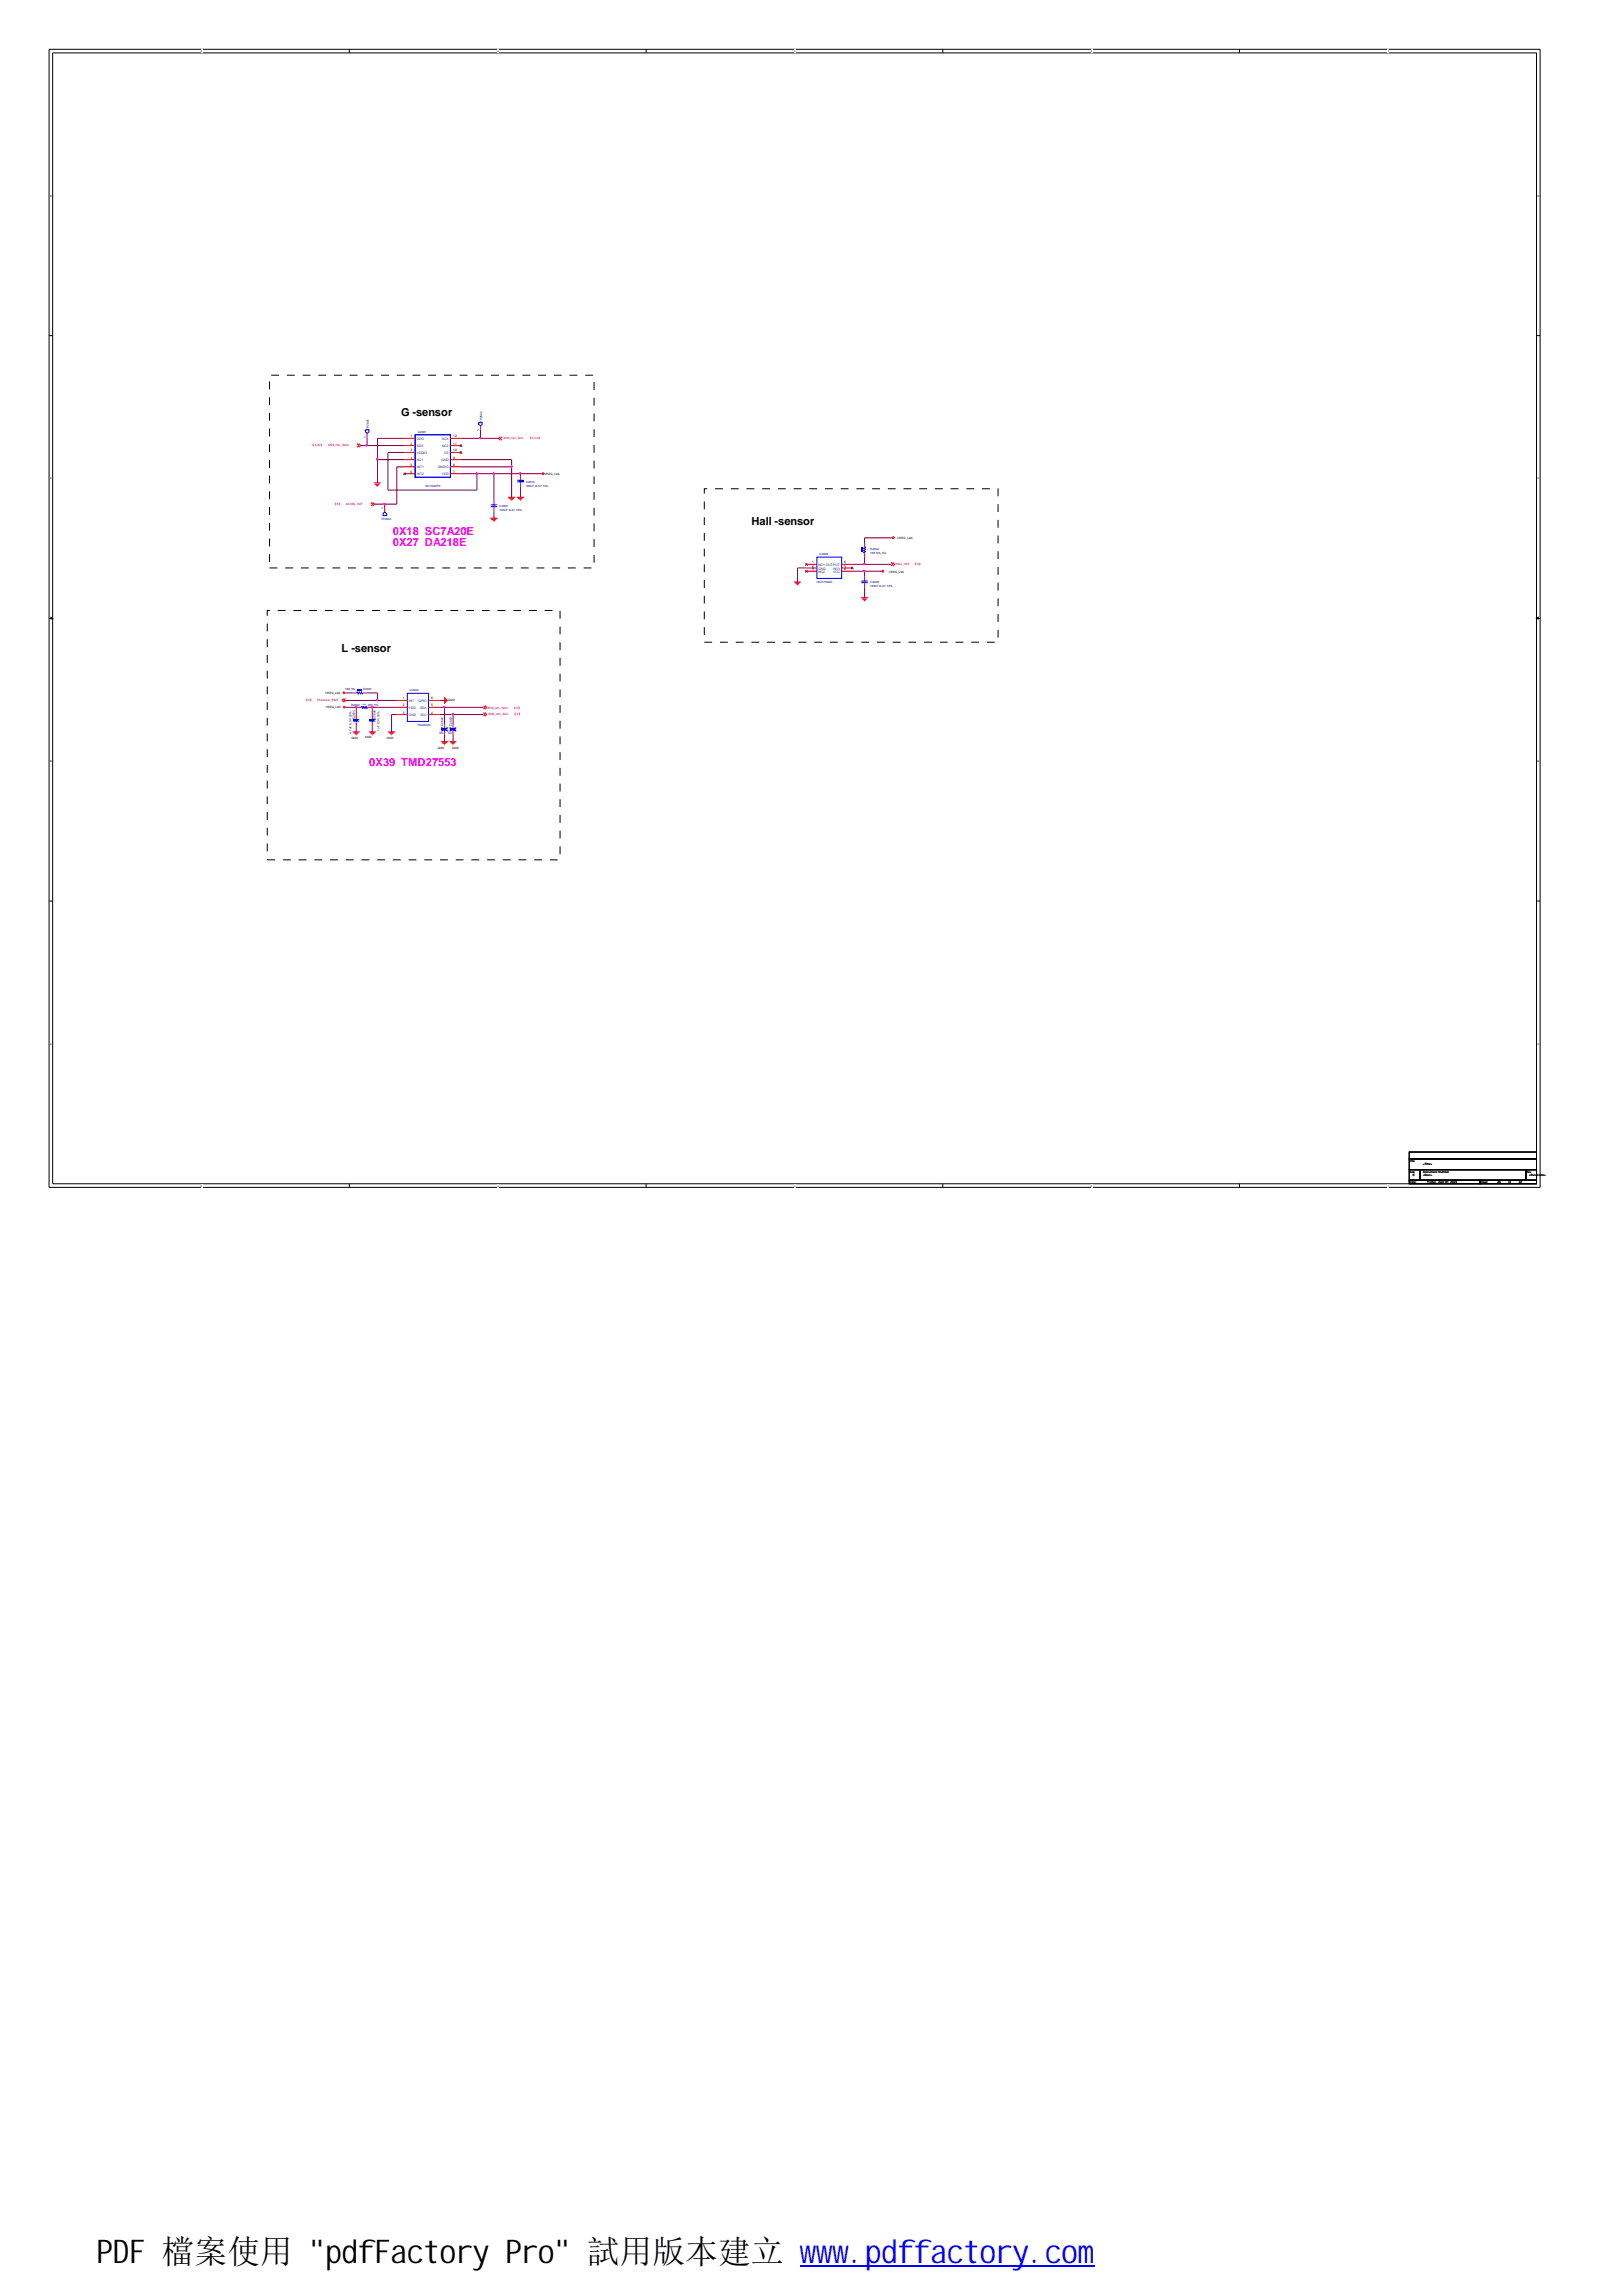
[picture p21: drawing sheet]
<svg xmlns="http://www.w3.org/2000/svg" width="210mm" height="297mm" viewBox="0 0 210 297" stroke-linecap="round" stroke-linejoin="round" font-family="sans-serif">
<defs><g id="words">
<text font-size="4.2" x="12.5" y="292.7">PDF 檔案使用 &quot;pdfFactory Pro&quot; 試用版本建立 www.pdffactory.com</text>
<g font-size="1.4">
<text x="51.9" y="53.8">G -sensor</text>
<text x="97.2" y="67.9">Hall -sensor</text>
<text x="44.2" y="84.3">L -sensor</text>
</g>
<g font-size="1.4" fill="#f0f">
<text x="50.8" y="69.2">0X18 SC7A20E</text>
<text x="50.8" y="70.7">0X27 DA218E</text>
<text x="47.8" y="99">0X39 TMD27553</text>
</g>
<g font-size=".4" fill="#f00">
<text x="40.3" y="57.7">【5,34】</text>
<text x="42.5" y="57.7">SNS_I3C_SDA</text>
<text x="65.2" y="56.8">SNS_I3C_SCL</text>
<text x="68.5" y="56.8">【5,34】</text>
<text x="43.2" y="65.4">【5】</text>
<text x="44.7" y="65.4">ACCEL_INT</text>
<text x="115.9" y="73.1">HALL_INT</text>
<text x="118.3" y="73.1">【5】</text>
<text x="39.5" y="90.7">【5】</text>
<text x="41.1" y="90.7">PLsensor_EINT</text>
<text x="63.1" y="91.7">SNS_I2C_SDA</text>
<text x="63.2" y="92.5">SNS_I2C_SCL</text>
<text x="66.4" y="91.7">【5】</text>
<text x="66.5" y="92.5">【5】</text>
</g>
<g font-size=".4">
<text x="47.4" y="56.7" transform="rotate(-90 47.4 56.7)">1</text>
<text x="53.1" y="56.6">1</text>
<text x="53.1" y="57.5">2</text>
<text x="53.1" y="58.4">3</text>
<text x="53.2" y="59.4">4</text>
<text x="58.6" y="59.3">9</text>
<text x="58.6" y="56.6">12</text>
<text x="58.6" y="58.4">10</text>
<text x="58.6" y="57.5">11</text>
<text x="62.1" y="55.7" transform="rotate(-90 62.1 55.7)">1</text>
<text x="49.7" y="65.9" transform="rotate(-90 49.7 65.9)">1</text>
<text x="53.1" y="60.3">5</text>
<text x="53.1" y="61.2">6</text>
<text x="58.6" y="61.2">7</text>
<text x="58.6" y="60.3">8</text>
<text x="70.4" y="61.4">VREG_L9A</text>
<text x="116.1" y="69.7">VREG_L9A</text>
<text x="105.1" y="72.9">1</text>
<text x="105.1" y="73.3">2</text>
<text x="105.1" y="73.8">3</text>
<text x="109.3" y="73.8">4</text>
<text x="109.3" y="73.3">5</text>
<text x="109.3" y="72.9">6</text>
<text x="115" y="74.1">VREG_L9A</text>
<text x="42.1" y="89.7">VREG_L9A</text>
<text x="42.1" y="91.6">VREG_L9A</text>
<text x="45.5" y="95.6">GND</text>
<text x="47.2" y="95.5">GND</text>
<text x="50.1" y="95.6">GND</text>
<text x="52.1" y="90.5">1</text>
<text x="52.1" y="91.4">2</text>
<text x="52.1" y="92.3">3</text>
<text x="55.8" y="90.5">6</text>
<text x="55.8" y="91.4">5</text>
<text x="55.8" y="92.3">4</text>
<text x="58" y="90.7">GND</text>
<text x="56.6" y="96.8">GND</text>
<text x="58.5" y="96.8">GND</text>
<text x="182.4" y="153.1">Date:</text>
<text x="182.4" y="150.3">Title</text>
<text x="182.4" y="151.7">Size</text>
<text x="182.8" y="152.2">E</text>
<text x="184.2" y="151.7">Document Number</text>
<text x="184.2" y="152.2">&lt;Doc&gt;</text>
<text x="184.2" y="150.8">&lt;Title&gt;</text>
<text x="184.7" y="153.1">Friday, April 07, 2023</text>
<text x="191.5" y="153.1">Sheet</text>
<text x="193.8" y="153.1">26</text>
<text x="195.2" y="153.1">of</text>
<text x="196.6" y="153.1">42</text>
<text x="197.5" y="151.7">Rev</text>
<text x="197.9" y="152.2">&lt;Rev</text>
<text x="198.9" y="152.2">Code&gt;</text>
</g>
<g font-size=".4" fill="#000080">
<text x="47.7" y="55.6" transform="rotate(-90 47.7 55.6)">TP2601</text>
<text x="54.1" y="56">U2601</text>
<text x="62.4" y="54.6" transform="rotate(-90 62.4 54.6)">TP2602</text>
<text x="55.1" y="63.1">SC7A20TR</text>
<text x="64.6" y="65.6">C2601</text>
<text x="68.1" y="62.4">C2610</text>
<text x="68.1" y="63">100nF 6.3V 10%</text>
<text x="49.3" y="67.3">TP2603</text>
<text x="64.6" y="66.2">100nF 6.3V 10%</text>
<text x="106" y="71.8">U2604</text>
<text x="112.6" y="71.1">R2602</text>
<text x="112.6" y="71.7">10K 5%_NC</text>
<text x="105.7" y="75.4">OCH1502N</text>
<text x="112.6" y="75.4">C2609</text>
<text x="112.6" y="76">100nF 6.3V 10%</text>
<text x="44.7" y="89.3">10K 5%</text>
<text x="47" y="89.3">R2601</text>
<text x="53" y="89.4">U2602</text>
<text x="45.4" y="91.4">R2603</text>
<text x="45.5" y="94.9" transform="rotate(-90 45.5 94.9)">4.7uF 6.3V 20%</text>
<text x="45.9" y="93" transform="rotate(-90 45.9 93)">C2604</text>
<text x="47.6" y="91.3">22R 5%</text>
<text x="48.6" y="93" transform="rotate(-90 48.6 93)">C2605</text>
<text x="49.1" y="94.5" transform="rotate(-90 49.1 94.5)">1uF 6.3V 20%</text>
<text x="54" y="93.9">TSL25223</text>
<text x="56.9" y="95">NC</text>
<text x="57.4" y="93.9" transform="rotate(-90 57.4 93.9)">C2602</text>
<text x="58" y="95">NC</text>
<text x="58.5" y="93.9" transform="rotate(-90 58.5 93.9)">C2603</text>
</g>
<g font-size=".4" fill="#004080">
<text x="53.9" y="56.9">SDO</text>
<text x="53.9" y="57.9">SDX</text>
<text x="53.9" y="58.7">VDDIO</text>
<text x="53.9" y="59.7">NC1</text>
<text x="57.1" y="59.7">GND</text>
<text x="57.2" y="56.9">SCX</text>
<text x="57.2" y="57.9">NC2</text>
<text x="57.5" y="58.7">CS</text>
<text x="53.9" y="60.6">INT1</text>
<text x="53.9" y="61.5">INT2</text>
<text x="56.7" y="60.6">GNDIO</text>
<text x="57.2" y="61.5">VDD</text>
<text x="105.9" y="73.2">NC1 OUTPUT</text>
<text x="105.9" y="73.7">GND</text>
<text x="105.9" y="74.1">NC2</text>
<text x="107.8" y="74.1">VCC</text>
<text x="107.9" y="73.7">NC3</text>
<text x="52.9" y="90.8">INT</text>
<text x="52.9" y="91.7">VDD</text>
<text x="52.9" y="92.7">GND</text>
<text x="54.1" y="90.8">GPIO</text>
<text x="54.4" y="91.7">SDA</text>
<text x="54.4" y="92.7">SCL</text>
</g>
<g font-size=".3">
<text x="26" y="6.8">5</text>
<text x="64.4" y="6.8">4</text>
<text x="102.8" y="6.8">3</text>
<text x="141.2" y="6.8">2</text>
<text x="179.6" y="6.8">1</text>
<text x="6.5" y="25.4">D</text>
<text x="199" y="25.4">D</text>
<text x="6.5" y="62">C</text>
<text x="199" y="62">C</text>
<text x="6.5" y="98.6">B</text>
<text x="199" y="98.6">B</text>
<text x="6.5" y="135.2">A</text>
<text x="199" y="135.2">A</text>
<text x="26" y="153.5">5</text>
<text x="64.4" y="153.5">4</text>
<text x="102.8" y="153.5">3</text>
<text x="141.2" y="153.5">2</text>
<text x="179.6" y="153.5">1</text>
</g>
<g font-size=".2" fill="#00f">
<text x="63.7" y="65.5">0201</text>
<text x="111.6" y="75.3">0201</text>
<text x="46.9" y="91.3">0402</text>
</g>
</g></defs>
<path d="M6.3 6.4h193v147.2h-193zM6.8 6.8h192v146.3h-192z" fill="none" stroke="#000" stroke-width=".13"/>
<g fill="#fff">
<path d="M26 6.4h.2v.4h-.2z"/>
<path d="M26 153.2h.2v.4h-.2z"/>
</g>
<path d="M45.2 6.4v.4M45.2 153.1v.5" fill="none" stroke="#000" stroke-width=".13"/>
<g fill="#fff">
<path d="M64.4 6.4h.2v.4h-.2z"/>
<path d="M64.4 153.2h.2v.4h-.2z"/>
</g>
<path d="M83.6 6.4v.4M83.6 153.1v.5" fill="none" stroke="#000" stroke-width=".13"/>
<g fill="#fff">
<path d="M102.8 6.4h.2v.4h-.2z"/>
<path d="M102.8 153.2h.2v.4h-.2z"/>
</g>
<path d="M122 6.4v.4M122 153.1v.5" fill="none" stroke="#000" stroke-width=".13"/>
<g fill="#fff">
<path d="M141.2 6.4h.2v.4h-.2z"/>
<path d="M141.2 153.2h.2v.4h-.2z"/>
</g>
<path d="M160.4 6.4v.4M160.4 153.1v.5" fill="none" stroke="#000" stroke-width=".13"/>
<g fill="#fff">
<path d="M179.6 6.4h.1v.4h-.1z"/>
<path d="M179.6 153.2h.1v.4h-.1z"/>
<path d="M6.5 25.1h.2v.4h-.2z"/>
<path d="M199 25.1h.2v.4h-.2z"/>
<path d="M6.5 61.7h.2v.4h-.2z"/>
<path d="M199 61.7h.2v.4h-.2z"/>
</g>
<path d="M6.3 43.4h.5M198.8 43.4h.5" fill="none" stroke="#000" stroke-width=".13"/>
<g fill="#fff">
<path d="M6.5 98.2h.2v.5h-.2z"/>
<path d="M199 98.2h.2v.5h-.2z"/>
</g>
<path d="M6.3 80h.5M198.8 80h.5" fill="none" stroke="#000" stroke-width=".13"/>
<g fill="#000" stroke="#000" stroke-width=".13">
<path d="M6.6 79.9l.2 .1-.2 .1z" fill-rule="evenodd"/>
<path d="M198.8 80l.3-.1v.2z" fill-rule="evenodd"/>
</g>
<g fill="#fff">
<path d="M6.5 134.8h.2v.4h-.2z"/>
<path d="M199 134.8h.2v.4h-.2z"/>
</g>
<path d="M6.3 116.6h.5M198.8 116.6h.5M182.4 149h16.4v.9h-16.4zM182.4 149.9h16.4v1.4h-16.4zM182.4 151.3h1.4v1.4h-1.4zM182.4 152.7h9.1v.4h-9.1zM183.8 151.3h13.7v1.4h-13.7zM191.5 152.7h7.3v.4h-7.3zM197.5 151.3h1.3v1.4h-1.3z" fill="none" stroke="#000" stroke-width=".13"/>
<path d="M34.9 48.5h42v25h-42zM34.6 79h37.9v32.2h-37.9zM91.1 63.2h38.1v19.9h-38.1z" fill="none" stroke="#000" stroke-width=".13" stroke-dasharray="1 1 1 1 1 1 1 1" stroke-linecap="butt"/>
<g fill="none" stroke="#f00" stroke-width=".13">
<path d="M46.2 57.4l.2 .2-.2 .3M46.4 57.4l.3 .2-.3 .3M64.7 56.5l-.2 .2 .2 .3M65 56.5l-.3 .2 .3 .3M48 65l.2 .2-.2 .3M48.2 65l.3 .2-.3 .3M48.4 62.5h.9M48.5 62.6h.6M48.6 62.8h.4M48.8 62.9h.1M63.5 67h.9M63.6 67.2h.6"/>
<path d="M63.8 67.3h.3M63.9 67.5h.1M65.7 64.3h1M65.9 64.5h.6M66 64.6h.4M66.2 64.7h.1M66.9 64.3h.9M67 64.5h.6M67.2 64.6h.3M67.3 64.7h.1M70 61.3h.2M70.2 61.2l.2 .1-.1 .1z"/>
<path d="M102.7 75.3h.9M102.9 75.4h.6M103 75.6h.4M103.2 75.7h.1M111.4 77.3h1M111.5 77.5h.7M111.7 77.6h.4M111.8 77.8h.1M113.9 73.9h.2M114.2 73.8l.1 .1-.1 .1zM115.3 69.6h.2M115.3 72.8l.2 .2-.2 .2"/>
<path d="M115.5 69.5h.2l-.1 .2zM115.5 72.8l.3 .2-.3 .2M44.4 89.5h.2v.2h-.2zM44.5 91.4h.1v.1h-.1zM44.5 90.4l-.2 .2 .2 .2M44.7 89.6h.2M44.7 91.5h.2M44.7 90.4l-.2 .2 .2 .2M45.6 94.7h1M45.8 94.8h.6M45.9 94.9h.4M46.1 95.1h.1"/>
<path d="M47.8 94.7h.8M47.9 94.8h.6M48 94.9h.4M48.1 95.1h.1M50.2 94.7h.9M50.3 94.8h.7M50.5 94.9h.3M50.6 95.1h.1M57.1 96h.9M57.2 96.1h.6M57.3 96.2h.4M57.5 96.4h.1"/>
<path d="M57.5 90.2v.8M57.7 90.3v.6M57.8 90.4v.4M57.9 90.5v.2M58.2 96h.9M58.3 96.1h.6M58.4 96.2h.4M58.6 96.4h.1M62.6 91.3l.2 .2-.2 .3M62.6 92.2l.2 .2-.2 .3M62.8 91.3l.2 .2-.2 .3M62.8 92.2l.2 .2-.2 .3"/>
</g>
<path d="M47.8 93h.6v.2h-.6z" fill="#00f"/>
<path d="M47.8 93.3h.8M47.8 93.1h.8M48.2 93v.1M48.2 93.3v.2" fill="none" stroke="#00f" stroke-width=".13"/>
<path d="M48.2 92.5v.5M48.2 93.5v.4" fill="none" stroke="#f00" stroke-width=".13"/>
<path d="M46.3 89.2h.6v.2h-.6z" fill="#00f"/>
<path d="M105.7 72.1h3.2v2.7h-3.2zM46.1 89.6l.1-.1 .2 .3 .1-.3 .2 .3 .1-.3 .1 .3 .1-.2" fill="none" stroke="#00f" stroke-width=".13"/>
<path d="M104.4 73h1.3M104.4 73.5h1.3M104.4 73.9h1.3M108.9 73h1.4M108.9 73.5h1.4M108.9 73.9h1.4M45.6 89.6h.5M47 89.6h.5" fill="none" stroke="#f00" stroke-width=".13"/>
<path d="M104.2 72.9l.3 .3M104.2 73.8l.3 .3M104.5 72.9l-.3 .3M104.5 73.8l-.3 .3M110.2 73.3l.2 .3M110.4 73.3l-.3 .3" fill="none" stroke="#804000" stroke-width=".13"/>
<path d="M67.1 62.1h.6v.2h-.6z" fill="#00f"/>
<path d="M66.9 62.3h.9M66.9 62.1h.9M67.4 62v.1M67.4 62.3v.2" fill="none" stroke="#00f" stroke-width=".13"/>
<path d="M67.4 61.6v.4M67.4 62.5v.4" fill="none" stroke="#f00" stroke-width=".13"/>
<path d="M57.1 94.2h.6v.2h-.6z" fill="#00f"/>
<path d="M47.3 55.6h.5v.3l-.3 .2-.2-.2zM61.9 54.7h.5v.2l-.2 .2-.3-.2zM57.1 94.1l.9 .5M57.1 94.4h.8M57.1 94.2h.8M57.5 94.1v.1M57.5 94.4v.2M58 94.1l-.9 .5" fill="none" stroke="#00f" stroke-width=".13"/>
<path d="M47.5 56.1v.4M62.2 55.1v.5M57.5 93.7v.4M57.5 94.6v.4" fill="none" stroke="#f00" stroke-width=".13"/>
<path d="M58.3 94.2h.5v.2h-.5z" fill="#00f"/>
<g fill="none" stroke="#00f" stroke-width=".13">
<path d="M53.7 56.2h4.6v5.6h-4.6zM49.6 66.4l.2-.2 .2 .2v.3h-.4zM63.5 65.6h.8M63.5 65.3h.8M63.9 65.2v.1M63.9 65.6v.1M111.5 75.4h.8M111.5 75.2h.8M111.9 75v.2M111.9 75.4v.1M46.7 91.5l.1-.2 .1 .4 .2-.4 .1 .4 .2-.4 .1 .4 .1-.2M52.7 89.7h2.8v3.6h-2.8z"/>
<path d="M58.2 94.1l.9 .5M58.2 94.4h.8M58.2 94.2h.8M58.6 94.1v.1M58.6 94.4v.2M59.1 94.1l-.9 .5"/>
</g>
<g fill="none" stroke="#f00" stroke-width=".13">
<path d="M52.4 56.7h1.3M52.4 57.6h1.3M52.4 58.5h1.3M52.4 59.5h1.3M58.3 56.7h1.3M58.3 57.6h1.3M58.3 58.5h1.3M58.3 59.5h1.3M49.8 65.8v.4M52.4 60.4h1.3M52.4 61.3h1.3M58.3 60.4h1.3"/>
<path d="M58.3 61.3h1.3M63.9 64.8v.4M63.9 65.7v.5M111.9 74.6v.4M111.9 75.5v.5M46.2 91.5h.5M47.6 91.5h.4M51.4 90.6h1.3M51.4 91.5h1.3M51.4 92.4h1.3M55.5 90.6h1.4M55.5 91.5h1.4"/>
<path d="M55.5 92.4h1.4M58.6 93.7v.4M58.6 94.6v.4"/>
</g>
<path d="M59.5 58.4l.3 .3M59.5 57.5l.3 .3M59.8 58.4l-.3 .3M59.8 57.5l-.3 .3M52.2 61.2l.3 .3M52.5 61.2l-.3 .3" fill="none" stroke="#804000" stroke-width=".13"/>
<path d="M45.8 93h.6v.2h-.6z" fill="#00f"/>
<path d="M45.7 93.3h.8M45.7 93.1h.8M46.1 93v.1M46.1 93.3v.2" fill="none" stroke="#00f" stroke-width=".13"/>
<path d="M46.1 92.5v.5M46.1 93.5v.4" fill="none" stroke="#f00" stroke-width=".13"/>
<path d="M111.4 70.9h.2v.5h-.2z" fill="#00f"/>
<path d="M111.9 70.7l.2 .1-.4 .1 .4 .2-.4 .1 .4 .2-.4 .1 .2 .1" fill="none" stroke="#00f" stroke-width=".13"/>
<path d="M111.9 70.3v.4M111.9 71.6v.5" fill="none" stroke="#f00" stroke-width=".13"/>
<g fill="none" stroke="#800040" stroke-width=".13">
<path d="M46.7 57.6h5.7M47.5 56.5v1.1M48.9 59.5h3.5M52.4 56.7h-3.5v5.8M52.4 58.5h-2.2v4.9h11.5v-2.1M59.6 56.7h4.9M59.6 59.5h6.6v4.8M62.2 55.6v1.1M49.8 65.2v.6M52.4 60.4h-1v4.8h-2.9M59.6 60.4h6.6M59.6 61.3h10.4"/>
<path d="M63.9 61.3v3.5M63.9 66.2v.8M67.4 61.3v.3M67.4 62.9v1.4M104.4 73.5h-1.2v1.8M110.3 73h5M110.3 73.9h3.6M111.9 72.1v.9M111.9 73.9v.7M111.9 76v1.3M115.3 69.6h-3.4v.7M44.7 90.6h6.7"/>
<path d="M44.9 89.6h.7M44.9 91.5h1.3M46.1 91.5v1M46.1 93.9v.8M47.5 89.6h1.4v1M48 91.5h3.4M48.2 91.5v1M48.2 93.9v.8M51.4 92.4h-.7v2.3M56.9 90.6h.6M56.9 91.5h5.7M56.9 92.4h5.7"/>
<path d="M57.5 91.5v2.2M57.5 95v1M58.6 92.4v1.3M58.6 95v1"/>
</g>
<g fill="#f0f" stroke="#f0f" stroke-width=".13">
<path d="M62.1 56.6h.1v.1h-.1z" fill-rule="evenodd"/>
<path d="M47.4 57.6h.1v.1h-.1z" fill-rule="evenodd"/>
<path d="M48.7 59.4h.2l-.1 .1z" fill-rule="evenodd"/>
<path d="M66.1 60.3h.1v.1h-.1z" fill-rule="evenodd"/>
<path d="M61.6 61.2h.1v.1h-.1z" fill-rule="evenodd"/>
<path d="M63.8 61.2h.1v.1h-.1z" fill-rule="evenodd"/>
<path d="M67.3 61.2h.1v.1h-.1z" fill-rule="evenodd"/>
<path d="M49.7 65.1h.1v.1h-.1z" fill-rule="evenodd"/>
<path d="M111.8 72.9h.1v.1h-.1z" fill-rule="evenodd"/>
<path d="M111.8 73.8l.1 .1-.1 .1z" fill-rule="evenodd"/>
<path d="M48.7 90.5h.2v.1h-.2z" fill-rule="evenodd"/>
<path d="M46 91.4h.1v.1h-.1z" fill-rule="evenodd"/>
<path d="M48.1 91.4h.1v.1h-.1z" fill-rule="evenodd"/>
<path d="M57.5 91.4v.1z" fill-rule="evenodd"/>
<path d="M58.5 92.4h.2l-.1 .1z" fill-rule="evenodd"/>
<path d="M62.1 56.6h.1v.1h-.1z" fill-rule="evenodd"/>
<path d="M47.4 57.6h.1v.1h-.1z" fill-rule="evenodd"/>
<path d="M48.7 59.4h.2l-.1 .1z" fill-rule="evenodd"/>
<path d="M66.1 60.3h.1v.1h-.1z" fill-rule="evenodd"/>
<path d="M61.6 61.2h.1v.1h-.1z" fill-rule="evenodd"/>
<path d="M63.8 61.2h.1v.1h-.1z" fill-rule="evenodd"/>
<path d="M67.3 61.2h.1v.1h-.1z" fill-rule="evenodd"/>
<path d="M49.7 65.1h.1v.1h-.1z" fill-rule="evenodd"/>
<path d="M111.8 72.9h.1v.1h-.1z" fill-rule="evenodd"/>
<path d="M111.8 73.8l.1 .1-.1 .1z" fill-rule="evenodd"/>
<path d="M48.7 90.5h.2v.1h-.2z" fill-rule="evenodd"/>
<path d="M46 91.4h.1v.1h-.1z" fill-rule="evenodd"/>
<path d="M48.1 91.4h.1v.1h-.1z" fill-rule="evenodd"/>
<path d="M57.5 91.4v.1z" fill-rule="evenodd"/>
<path d="M58.5 92.4h.2l-.1 .1z" fill-rule="evenodd"/>
</g>
<path d="M103.5 293.2h38.1" fill="none" stroke="#00f" stroke-width=".21"/>
<use href="#words"/>
</svg>
